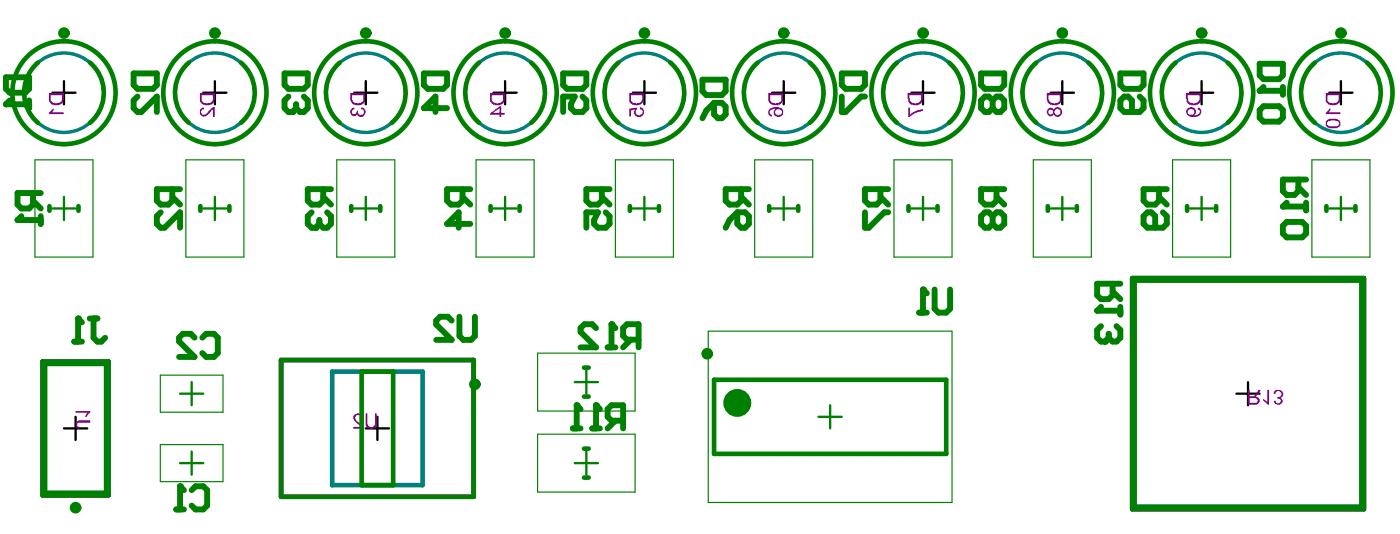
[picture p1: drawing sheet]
<svg xmlns="http://www.w3.org/2000/svg" width="201mm" height="77mm" viewBox="0 0 201 77" stroke-linecap="round" stroke-linejoin="round" font-family="sans-serif">
<g fill="none" stroke="#008000" stroke-width=".17">
<path d="M5 22.9h8.3v14h-8.3zM26.6 22.9h8.4v14h-8.4zM48.3 22.9h8.3v14h-8.3zM68.3 22.9h8.3v14h-8.3zM88.2 22.9h8.4v14h-8.4zM108.2 22.9h8.3v14h-8.3zM128.2 22.9h8.3v14h-8.3zM148.2 22.9h8.3v14h-8.3zM168.1 22.9h8.3v14h-8.3zM188.1 22.9h8.3v14h-8.3zM23 53.8h9v5.3h-9zM77.1 50.6h14v8.3h-14z"/>
<path d="M101.5 47.5h35v24.5h-35zM23 63.7h9v5.3h-9zM77.1 62.2h14v8.3h-14z"/>
</g>
<g fill="none" stroke="#008000" stroke-width=".33">
<path d="M7.5 29.9h3.3M9.2 28.2v3.3M29.1 29.9h3.4M30.8 28.2v3.3M50.8 29.9h3.3M52.4 28.2v3.3M70.8 29.9h3.3M72.4 28.2v3.3M90.7 29.9h3.4M92.4 28.2v3.3M110.7 29.9h3.3M112.4 28.2v3.3"/>
<path d="M130.7 29.9h3.3M132.3 28.2v3.3M150.6 29.9h3.4M152.3 28.2v3.3M170.6 29.9h3.4M172.3 28.2v3.3M190.6 29.9h3.3M192.3 28.2v3.3M25.8 56.4h3.3M27.5 54.8v3.3M82.4 54.8h3.3M84.1 53.1v3.3"/>
<path d="M117.4 59.8h3.3M119 58.1v3.3M25.8 66.4h3.3M27.5 64.7v3.4M82.4 66.4h3.3M84.1 64.7v3.4"/>
</g>
<g fill="none" stroke="#000" stroke-width=".33">
<path d="M7.5 13.3h3.3M9.2 11.6v3.4M29.1 13.3h3.4M30.8 11.6v3.4M50.8 13.3h3.3M52.4 11.6v3.4M70.8 13.3h3.3M72.4 11.6v3.4M90.7 13.3h3.4M92.4 11.6v3.4M110.7 13.3h3.3M112.4 11.6v3.4"/>
<path d="M130.7 13.3h3.3M132.3 11.6v3.4M150.6 13.3h3.4M152.3 11.6v3.4M170.6 13.3h3.4M172.3 11.6v3.4M190.6 13.3h3.3M192.3 11.6v3.4M10.8 59.8v3.3M54.1 59.8v3.3M177.3 56.4h3.3M178.9 54.8v3.3"/>
<path d="M9.2 61.4h3.3M52.4 61.4h3.4"/>
</g>
<path d="M162.3 39.9h33.3v33.1h-33.3zM6.1 51.8h9.5v19.2h-9.5zM40.3 51.6h27.6v19.6h-27.6z" fill="none" stroke="#800080" stroke-width=".67"/>
<g fill="#800080">
<path d="M7.4 15.7l.4-.1-.4 .5h1.7v.3h-2.1v-.2z"/>
<path d="M28.7 15.6l.6-.3v.4a.4 .4 0 0 0-.5 .5 .4 .4 0 0 0 .7 .2l.3-.3a1.1 1.1 0 0 1 1-.8v1.5h-.3v-1.1l-.2 .1a1.4 1.4 0 0 1-1 .9v.1l-.2-.1a.63 .63 0 0 1-.4-1z"/>
<path d="M50.3 15.7l.3-.3h.2v.3a.36 .36 0 0 0-.3 .3 .36 .36 0 0 0 .1 .4 .43 .43 0 0 0 .6-.5l.1-.1a.48 .48 0 0 0 .3 .6 .48 .48 0 0 0 .6-.1v-.1a.34 .34 0 0 0 0-.4 .34 .34 0 0 0-.4-.1l-.1-.1 .1-.3 .1 .1a.66 .66 0 0 1 .5 .6 .66 .66 0 0 1-.4 .7l-.4 .1-.4-.3v-.1a.54 .54 0 0 1-.6 .2 .54 .54 0 0 1-.4-.6z"/>
<path d="M90.2 15.6l1.1-.2-.1 .4a.42 .42 0 0 0 .1 .6 .42 .42 0 0 0 .5 0 .45 .45 0 0 0 .4-.5h-.1v-.1l-.4-.1v-.4h.1a.74 .74 0 0 1 .5 1.1 .74 .74 0 0 1-1.2 .2v-.1a.59 .59 0 0 1 0-.8l-.6 .1v.9h-.3z"/>
<path d="M130.2 15.4h.3v1a3.2 3.2 0 0 1 1.8-.7v.2l-1.1 .3-.7 .4v.2h-.3z"/>
<path d="M190.5 15.7l.3-.1-.3 .5h1.7v.3h-2.1v-.2z"/>
<path d="M10.9 60.4l.3-.1h1.7v.3h-1.4a.32 .32 0 0 0-.4 .3 .32 .32 0 0 0 .4 .3l-.1 .3a.59 .59 0 0 1-.5-.4 .59 .59 0 0 1 0-.6z"/>
<path d="M10.8 58.9h2.1v.3l-.4 .3-.1 .3h-.2l.3-.6h-1.7z"/>
<path d="M181.7 55.9h.3v2.1a.45 .45 0 0 1-.5-.3l-.4-.2v-.3l.6 .4z"/>
<path d="M182.7 56.1h.1a.66 .66 0 0 1 1-.1 .66 .66 0 0 1-.1 1l-.1 .1a.47 .47 0 0 1 .3 .5 .47 .47 0 0 1-.5 .4h-.2a.45 .45 0 0 1-.5-.3h-.1v-.2l.3-.1v.1a.37 .37 0 0 0 .5 .3 .37 .37 0 0 0 .2-.6h-.5v-.3h.1a.43 .43 0 0 0 .5-.5 .43 .43 0 0 0-.6-.3l-.2 .2v.2h-.3z"/>
<path d="M52.4 59.3h.3v1.2a.56 .56 0 0 0 .4 .7 .56 .56 0 0 0 .7-.5v-1.4h.2v1.2a.78 .78 0 0 1-.9 1 .73 .73 0 0 1-.7-1z"/>
<path d="M50.7 59.5l.4-.2a.63 .63 0 0 1 .9 .6h-.3a.42 .42 0 0 0-.6-.4 .42 .42 0 0 0 .1 .8v.1a2.14 2.14 0 0 1 .9 1.1h-1.5v-.3h1.1l-.4-.4a1.19 1.19 0 0 1-.7-1z"/>
<path d="M7.3 13.7h1.6v.7a1.19 1.19 0 0 1-1.3 .4v-.1a.48 .48 0 0 1-.3-.6zM7 13.3v.9a.97 .97 0 0 0 1.5 .8 .45 .45 0 0 0 .5-.3l.1-.3v-1.1z"/>
<path d="M28.9 13.7h1.6v.4a.86 .86 0 0 1-.9 .7h-.2a.49 .49 0 0 1-.5-.7zM28.7 13.3v.9a.87 .87 0 0 0 .9 .9 .99 .99 0 0 0 1.1-.5v-.2h.1v-1.1z"/>
<path d="M50.5 13.7h1.6v.4a.39 .39 0 0 1-.3 .6l-.4 .1a.86 .86 0 0 1-.9-.7zM50.2 13.3v.9a1.13 1.13 0 0 0 .9 .9 1.13 1.13 0 0 0 1.2-.4v-.2v-1.2z"/>
<path d="M70.5 13.7h1.6v.7a1.19 1.19 0 0 1-1.2 .4v-.1a.48 .48 0 0 1-.4-.6zM70.3 13.3v.9a1.02 1.02 0 0 0 1.1 .9 .86 .86 0 0 0 1-.8v-1z"/>
<path d="M70.7 16.2l.9-.7v.7zM70.3 16.3v.1h1.3v.4h.3v-.4h.5v-.2h-.5v-.9h-.3z"/>
<path d="M90.5 13.7h1.6v.4a.86 .86 0 0 1-1 .7h-.3l-.2-.2a.38 .38 0 0 1-.1-.5zM90.2 13.3v1a.88 .88 0 0 0 .9 .8 .93 .93 0 0 0 1.1-.7h.1v-1.1z"/>
<path d="M110.4 13.7h1.6v.7a1.19 1.19 0 0 1-1.2 .4v-.1a.48 .48 0 0 1-.4-.6zM110.2 13.3v.9a1.02 1.02 0 0 0 1.2 .9 .86 .86 0 0 0 .9-.8v-1z"/>
<path d="M110.3 15.7a.63 .63 0 0 0 .3 1h.1v-.3a.34 .34 0 0 1-.4-.3 .34 .34 0 0 1 .3-.3l.6-.2a.64 .64 0 0 0-.2 .9 .64 .64 0 0 0 .9 .2 .7 .7 0 0 0 .1-1.2 1.81 1.81 0 0 0-1.7 .1zM111.2 15.8a.52 .52 0 0 1 .6-.1 .52 .52 0 0 1 .3 .5l-.2 .2a.33 .33 0 0 1-.5 0 .39 .39 0 0 1-.2-.6z"/>
<path d="M130.4 13.7h1.7v.6h-.1a.65 .65 0 0 1-.9 .5h-.3l-.3-.3zM130.1 13.3v.9h.1a.87 .87 0 0 0 .9 .9h.1a1.04 1.04 0 0 0 1.1-.9v-.9z"/>
<path d="M150.3 13.7h1.6v.4a.39 .39 0 0 1-.2 .6l-.3 .1a.8 .8 0 0 1-1.1-.7zM150.1 13.3v.9a1.12 1.12 0 0 0 .8 .9 1.12 1.12 0 0 0 1.2-.4l.1-.2v-1.2z"/>
<path d="M150.3 15.8a.37 .37 0 0 1 .7 .1 .37 .37 0 0 1-.4 .5 .39 .39 0 0 1-.3-.6zM151.3 15.8l.1-.1a.46 .46 0 0 1 .6 .2 .46 .46 0 0 1-.3 .6 .59 .59 0 0 1-.5-.6h.1zM150.2 15.7v.1a.63 .63 0 0 0 .5 .9l.2-.1 .2-.2a.62 .62 0 0 0 .8 .4 .62 .62 0 0 0 .4-.8 .69 .69 0 0 0-1.1-.5l-.1 .3v-.1a.55 .55 0 0 0-.9 0z"/>
<path d="M170.3 13.7h1.7v.6h-.1a.65 .65 0 0 1-.9 .5h-.3l-.3-.3zM170 13.3v.9h.1a.87 .87 0 0 0 1 .9 1.04 1.04 0 0 0 1.1-.9v-.9z"/>
<path d="M170.4 15.8h.1a.44 .44 0 0 1 .6 0 .44 .44 0 0 1-.1 .6h-.3a.43 .43 0 0 1-.4-.5zM170.1 15.7v.1a.63 .63 0 0 0 .6 .9v.1a1.45 1.45 0 0 0 1.3-.3 .6 .6 0 0 0 .2-.6 .6 .6 0 0 0-.5-.5v.3a.34 .34 0 0 1 .3 .5l-.3 .2-.5 .1a.61 .61 0 0 0 .3-.6 .61 .61 0 0 0-.5-.5v-.1h-.4z"/>
<path d="M190.3 13.7h1.6v.4a.86 .86 0 0 1-.9 .7h-.2a.49 .49 0 0 1-.5-.7zM190.1 13.3v.9a.87 .87 0 0 0 .9 .9 .99 .99 0 0 0 1.1-.5v-.2h.1v-1.1z"/>
<path d="M190.3 17.4a2.26 2.26 0 0 1 1.6 0 .47 .47 0 0 1 0 .5 .47 .47 0 0 1-.6 .2h-.7v-.1a.32 .32 0 0 1-.4-.4zM190.2 17.2a.69 .69 0 0 0 .4 1.2h.2a1.96 1.96 0 0 0 1.3-.3l.1-.1a.78 .78 0 0 0-.9-1h-.7v.1z"/>
<path d="M179.2 57.1h.7a.38 .38 0 0 1 .4 .2 .38 .38 0 0 1 0 .4h-.1h-1zM178.9 55.9v2.1h1a.59 .59 0 0 0 .7-.3 .59 .59 0 0 0-.2-.7l-.4-.2 .4-.3 .4-.6h-.4l-.3 .4v.2l-.3 .3h-.6v-.9z"/>
</g>
<g fill="none" stroke="#008000" stroke-width=".67">
<path d="M7.1 29.6v.6M11.3 29.6v.6M28.7 29.6v.6M32.9 29.6v.6M50.4 29.6v.6M54.5 29.6v.6M70.3 29.6v.6M74.5 29.6v.6M90.3 29.6v.6M94.5 29.6v.6M110.3 29.6v.6M114.4 29.6v.6"/>
<path d="M130.3 29.6v.6M134.4 29.6v.6M150.2 29.6v.6M154.4 29.6v.6M162.3 39.9h33.3v33.1h-33.3zM170.2 29.6v.6M174.4 29.6v.6M190.2 29.6v.6M194.3 29.6v.6M6.1 51.8h9.5v19.2h-9.5zM6.4 52.2h8.8v18.5h-8.8zM40.3 51.6h27.6v19.6h-27.6z"/>
<path d="M51.9 53.3h4.5v16.3h-4.5zM83.7 52.7h.7M83.7 56.9h.7M102.4 54.4h33.3v10.7h-33.3zM162.7 40.2h32.5v32.5h-32.5zM83.7 68.5h.7M83.7 64.3h.7"/>
<circle cx="9.2" cy="13.3" r="7.4"/>
<circle cx="30.8" cy="13.3" r="7.4"/>
<circle cx="52.4" cy="13.3" r="7.4"/>
<circle cx="72.4" cy="13.3" r="7.4"/>
<circle cx="92.4" cy="13.3" r="7.4"/>
<circle cx="112.4" cy="13.3" r="7.4"/>
<circle cx="132.3" cy="13.3" r="7.4"/>
<circle cx="152.3" cy="13.3" r="7.4"/>
<circle cx="172.3" cy="13.3" r="7.4"/>
<circle cx="192.3" cy="13.3" r="7.4"/>
</g>
<path d="M6.4 52.2h8.8v18.5h-8.8zM47.6 53.3h13v16.3h-13zM162.7 40.2h32.5v32.5h-32.5z" fill="none" stroke="#008080" stroke-width=".67"/>
<g fill="none" stroke="#008080" stroke-width=".5">
<circle cx="9.2" cy="13.3" r="5.7"/>
<circle cx="30.8" cy="13.3" r="5.7"/>
<circle cx="52.5" cy="13.3" r="5.7"/>
<circle cx="72.4" cy="13.3" r="5.7"/>
<circle cx="92.4" cy="13.3" r="5.7"/>
<circle cx="112.4" cy="13.3" r="5.7"/>
<circle cx="132.3" cy="13.3" r="5.7"/>
<circle cx="152.3" cy="13.3" r="5.7"/>
<circle cx="172.3" cy="13.3" r="5.7"/>
<circle cx="192.3" cy="13.3" r="5.7"/>
</g>
<path d="M25.3 73h1.1M25.8 69.7v3.3M27.5 70.3l.5-.6h1.1l.6 .6v2.2l-.6 .5h-1.1l-.5-.5" fill="none" stroke="#008000" stroke-width=".85"/>
<circle cx="25.8" cy="69.7" r=".42" fill="#008000"/>
<path d="M.9 11.1h3.3v1.6l-.6 .6h-2.2l-.5-.6zM.9 14.9h3.3M4.2 14.4v1.1M27.9 48.4l-.6-.5h-1.1l-.5 .5v.6l2.2 2.2h-2.2M29 48.4l.6-.5h1.1l.5 .5v2.2l-.5 .6h-1.1l-.6-.6M25.8 69.7l.6 .6" fill="none" stroke="#008000" stroke-width=".85"/>
<circle cx=".9" cy="14.9" r=".42" fill="#008000"/>
<path d="M1.4 14.4l-.5 .5M19.2 10.5h3.3v1.7l-.6 .5h-2.2l-.5-.5zM19.7 13.8l-.5 .6v1.1l.5 .6h.6l2.2-2.3v2.3M40.8 10.5h3.3v1.7l-.5 .5h-2.2l-.6-.5zM41.4 13.8l-.6 .6v1.1l.6 .6h.5" fill="none" stroke="#008000" stroke-width=".85"/>
<circle cx="41.9" cy="16.1" r=".42" fill="#008000"/>
<g fill="none" stroke="#008000" stroke-width=".85">
<path d="M42.5 15.5l-.6 .6M42.5 14.9v.6M43.6 13.8l.5 .6v1.1l-.5 .6h-.6l-.5-.6M60.8 10.5h3.3v1.7l-.6 .5h-2.2l-.5-.5zM64.1 15.5h-3.3l1.6-1.7v2.3M80.7 10.5h3.4v1.7l-.6 .5h-2.2l-.6-.5zM83.5 13.8l.6 .6v1.1l-.6 .6h-1.1l-.5-.6v-.6l.5-1.1h-1.7v2.3M100.7 11.4h3.3v1.7l-.5 .5h-2.2l-.6-.5zM102.4 14.7h1.1l.5 .6v1.1l-.5 .6h-.6l-.5-.6zM102.4 14.7l-1.1 1.1-.6 1.2M120.7 13.8v2.3h.5l2.3-2.3h.5M120.7 10.5h3.3v1.7l-.5 .5h-2.3l-.5-.5z"/>
<path d="M140.7 10.5h3.3v1.7l-.6 .5h-2.2l-.5-.5zM142.3 14.4l-.5-.6h-.6l-.5 .6v1.1l.5 .6h.6l.5-.6M142.3 14.4l.6-.6h.5l.6 .6v1.1l-.6 .6h-.5l-.6-.6M142.3 14.4v1.1M160.6 10.5h3.4v1.7l-.6 .5h-2.2l-.6-.5zM163.4 13.8l.6 .6v1.1l-.6 .6h-2.2l-.6-.6v-1.1l.6-.6h.5l.6 .6v1.7M180.6 9.1h3.3v1.7l-.5 .6h-2.2l-.6-.6zM180.6 13h3.3M183.9 12.5v1.1"/>
</g>
<circle cx="180.6" cy="13" r=".42" fill="#008000"/>
<path d="M180.6 15.8l.6-.6h2.2l.5 .6v1.1l-.5 .5h-2.2l-.6-.5zM181.2 12.5l-.6 .5M10.6 49h1.1M11.2 45.7v3.3M12.9 45.7h1.1M13.4 45.7v2.7l.6 .6h.5l.6-.6" fill="none" stroke="#008000" stroke-width=".85"/>
<circle cx="11.2" cy="45.7" r=".42" fill="#008000"/>
<path d="M2.5 31.5h3.3M4.7 27.7v1.6l-.5 .6h-1.1l-.6-.6v-1.6h3.3M4.7 28.8l1.1 1.1M5.8 31v1.1M11.2 45.7l.5 .5" fill="none" stroke="#008000" stroke-width=".85"/>
<circle cx="2.5" cy="31.5" r=".42" fill="#008000"/>
<path d="M3.1 31l-.6 .5M23 30.4l-.5 .6v1.1l.5 .5h.6l2.2-2.2v2.2M24.7 27.1v1.7l-.5 .5h-1.2l-.5-.5v-1.7h3.3M24.7 28.2l1.1 1.1M44.7 30.4l-.6 .6v1.1l.6 .5h.5M46.3 27.1v1.7l-.5 .5h-1.1l-.6-.5v-1.7h3.4M46.3 28.2l1.2 1.1" fill="none" stroke="#008000" stroke-width=".85"/>
<circle cx="45.2" cy="32.6" r=".42" fill="#008000"/>
<g fill="none" stroke="#008000" stroke-width=".85">
<path d="M45.8 32.1l-.6 .5M45.8 31.5v.6M46.9 30.4l.6 .6v1.1l-.6 .5h-.6l-.5-.5M66.3 27.1v1.7l-.5 .5h-1.1l-.6-.5v-1.7h3.3M66.3 28.2l1.1 1.1M67.4 32.1h-3.3l1.7-1.7v2.2M86.3 27.1v1.7l-.6 .5h-1.1l-.5-.5v-1.7h3.3M86.3 28.2l1.1 1.1M86.8 30.4l.6 .6v1.1l-.6 .5h-1.1l-.5-.5v-.6l.5-1.1h-1.6v2.2M105.7 30.4h1.1l.6 .6v1.1l-.6 .5h-.5l-.6-.5zM105.7 30.4l-1.1 1.1-.6 1.1M106.3 27.1v1.7l-.6 .5h-1.1l-.6-.5v-1.7h3.4"/>
<path d="M106.3 28.2l1.1 1.1M124 30.4v2.2h.6l2.2-2.2h.5M126.2 27.1v1.7l-.5 .5h-1.1l-.6-.5v-1.7h3.3M126.2 28.2l1.1 1.1M142.3 31l-.5-.6h-.6l-.5 .6v1.1l.5 .5h.6l.5-.5M142.3 31l.6-.6h.5l.6 .6v1.1l-.6 .5h-.5l-.6-.5M142.3 31v1.1M142.9 27.1v1.7l-.6 .5h-1.1l-.5-.5v-1.7h3.3M142.9 28.2l1.1 1.1M166.2 27.1v1.7l-.6 .5h-1.1l-.5-.5v-1.7h3.3M166.2 28.2l1.1 1.1M166.7 30.4l.6 .6v1.1l-.6 .5h-2.2l-.5-.5v-1.1l.5-.6h.6l.5 .6v1.6"/>
<path d="M183.9 29.6h3.4M186.2 25.7v1.7l-.6 .5h-1.1l-.6-.5v-1.7h3.4M186.2 26.8l1.1 1.1M187.3 29.1v1.1"/>
</g>
<circle cx="183.9" cy="29.6" r=".42" fill="#008000"/>
<path d="M183.9 32.4l.6-.6h2.2l.6 .6v1.1l-.6 .5h-2.2l-.6-.5zM184.5 29.1l-.6 .5M85.5 58.1v3.3M84.9 61.4h1.1M88.2 60.3l-1.1 1.1M89.3 60.3h-1.6l-.6-.5v-1.2l.6-.5h1.6v3.3" fill="none" stroke="#008000" stroke-width=".85"/>
<circle cx="85.5" cy="58.1" r=".42" fill="#008000"/>
<path d="M82.7 58.1v3.3M85.5 58.1l.5 .5M82.1 61.4h1.1" fill="none" stroke="#008000" stroke-width=".85"/>
<circle cx="82.7" cy="58.1" r=".42" fill="#008000"/>
<path d="M82.7 58.1l.5 .5M87.1 49.8h1.1M87.7 46.5v3.3M90.5 48.7l-1.2 1.1M91.6 48.7h-1.7l-.6-.6v-1.1l.6-.5h1.7v3.3" fill="none" stroke="#008000" stroke-width=".85"/>
<circle cx="87.7" cy="46.5" r=".42" fill="#008000"/>
<path d="M85.5 47l-.6-.5h-1.1l-.6 .5v.6l2.3 2.2h-2.3M87.7 46.5l.5 .5M157.3 44.5h3.3M159.5 40.7v1.6l-.5 .6h-1.1l-.6-.6v-1.6h3.3M159.5 41.8l1.1 1.1M160.6 44v1.1" fill="none" stroke="#008000" stroke-width=".85"/>
<circle cx="157.3" cy="44.5" r=".42" fill="#008000"/>
<path d="M157.9 44l-.6 .5M157.9 46.8l-.6 .5v1.1l.6 .6h.5" fill="none" stroke="#008000" stroke-width=".85"/>
<circle cx="158.4" cy="49" r=".42" fill="#008000"/>
<path d="M131.8 44.8h1.1M132.3 41.5v3.3M134 41.5v2.8l.6 .5h1.1l.5-.5v-2.8M159 48.4l-.6 .6M159 47.9v.5M160.1 46.8l.5 .5v1.1l-.5 .6h-.6l-.5-.6" fill="none" stroke="#008000" stroke-width=".85"/>
<circle cx="132.3" cy="41.5" r=".42" fill="#008000"/>
<path d="M64.8 46l-.6-.6h-1.1l-.6 .6v.5l2.3 2.2h-2.3M65.9 45.4v2.8l.5 .5h1.1l.6-.5v-2.8M132.3 41.5l.6 .6" fill="none" stroke="#008000" stroke-width=".85"/>
<g fill="none" stroke="#008000" stroke-width=".83">
<circle cx="9.2" cy="4.7" r=".42"/>
<circle cx="30.8" cy="4.7" r=".42"/>
<circle cx="52.4" cy="4.7" r=".42"/>
<circle cx="72.4" cy="4.7" r=".42"/>
<circle cx="92.4" cy="4.7" r=".42"/>
<circle cx="112.4" cy="4.7" r=".42"/>
<circle cx="132.3" cy="4.7" r=".42"/>
<circle cx="152.3" cy="4.7" r=".42"/>
<circle cx="172.3" cy="4.7" r=".42"/>
<circle cx="192.3" cy="4.7" r=".42"/>
<circle cx="68.1" cy="55.1" r=".42"/>
<circle cx="101.4" cy="50.7" r=".42"/>
<circle cx="10.8" cy="72.8" r=".42"/>
</g>
<g fill="none" stroke="#008000" stroke-width=".67">
<path d="M5.4 9a5.7 5.7 0 0 0 0 8.6M12.9 9a5.7 5.7 0 0 1 0 8.6M27.1 9a5.7 5.7 0 0 0 0 8.6M34.5 9a5.7 5.7 0 0 1 0 8.6M48.7 9a5.7 5.7 0 0 0 0 8.6M56.2 9a5.7 5.7 0 0 1 0 8.6M68.7 9a5.7 5.7 0 0 0 0 8.6M76.1 9a5.7 5.7 0 0 1 0 8.6M88.7 9a5.7 5.7 0 0 0 0 8.6M96.1 9a5.7 5.7 0 0 1 0 8.6M108.6 9a5.7 5.7 0 0 0 0 8.6M116.1 9a5.7 5.7 0 0 1 0 8.6"/>
<path d="M128.6 9a5.7 5.7 0 0 0 0 8.6M136.1 9a5.7 5.7 0 0 1 0 8.6M148.6 9a5.7 5.7 0 0 0 0 8.6M156 9a5.7 5.7 0 0 1 0 8.6M168.6 9a5.7 5.7 0 0 0 0 8.6M176 9a5.7 5.7 0 0 1 0 8.6M188.5 9a5.7 5.7 0 0 0 0 8.6M196 9a5.7 5.7 0 0 1 0 8.6"/>
</g>
<circle cx="105.7" cy="57.8" r="1" fill="none" stroke="#008000" stroke-width="2"/>
</svg>
